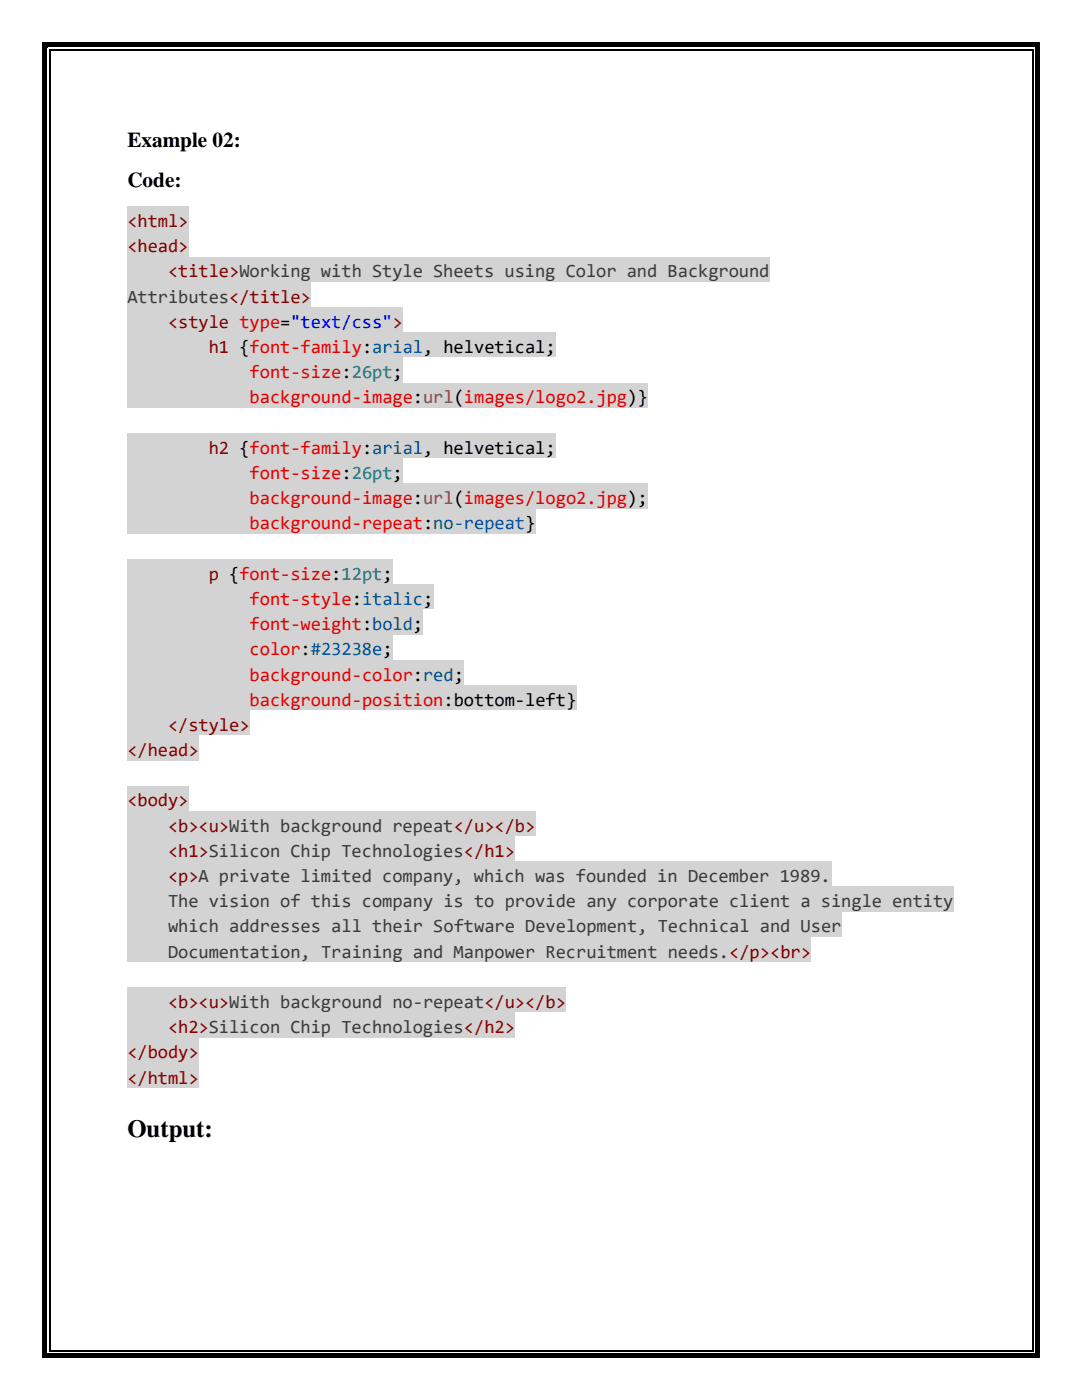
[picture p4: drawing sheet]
<svg xmlns="http://www.w3.org/2000/svg" width="216mm" height="279mm" viewBox="0 0 216 279" stroke-linecap="round" stroke-linejoin="round" font-family="sans-serif">
<defs><g id="words">
<text font-size="5" x="25.4" y="226.8">Output:</text>
<g font-size="4.2">
<text x="25.4" y="29.3">Example 02:</text>
<text x="25.4" y="37.3">Code:</text>
</g>
<g font-size="3.7" fill="#800000">
<text x="25.4" y="45.3">&lt;html&gt;</text>
<text x="25.4" y="50.3">&lt;head&gt;</text>
<text x="33.5" y="55.4">&lt;title&gt;Working with Style Sheets using Color and Background</text>
<text x="33.5" y="65.4">&lt;style type=&quot;text/css&quot;&gt;</text>
<text x="41.7" y="70.4">h1 {font-family:arial, helvetical;</text>
<text x="41.7" y="90.6">h2 {font-family:arial, helvetical;</text>
<text x="41.7" y="115.7">p {font-size:12pt;</text>
<text x="33.5" y="145.9">&lt;/style&gt;</text>
<text x="25.4" y="150.9">&lt;/head&gt;</text>
<text x="25.4" y="160.9">&lt;body&gt;</text>
<text x="33.5" y="166">&lt;b&gt;&lt;u&gt;With background repeat&lt;/u&gt;&lt;/b&gt;</text>
<text x="33.5" y="171">&lt;h1&gt;Silicon Chip Technologies&lt;/h1&gt;</text>
<text x="33.5" y="176">&lt;p&gt;A private limited company, which was founded in December 1989.</text>
<text x="33.5" y="201.2">&lt;b&gt;&lt;u&gt;With background no-repeat&lt;/u&gt;&lt;/b&gt;</text>
<text x="33.5" y="206.2">&lt;h2&gt;Silicon Chip Technologies&lt;/h2&gt;</text>
<text x="25.4" y="211.2">&lt;/body&gt;</text>
<text x="25.4" y="216.3">&lt;/html&gt;</text>
</g>
<g font-size="3.7" fill="#3b3b3b">
<text x="25.4" y="60.4">Attributes&lt;/title&gt;</text>
<text x="33.5" y="181">The vision of this company is to provide any corporate client a single entity</text>
<text x="33.5" y="186.1">which addresses all their Software Development, Technical and User</text>
<text x="33.5" y="191.1">Documentation, Training and Manpower Recruitment needs.&lt;/p&gt;&lt;br&gt;</text>
</g>
<g font-size="3.7" fill="#e50000">
<text x="49.8" y="75.5">font-size:26pt;</text>
<text x="49.8" y="80.5">background-image:url(images/logo2.jpg)}</text>
<text x="49.8" y="95.6">font-size:26pt;</text>
<text x="49.8" y="100.6">background-image:url(images/logo2.jpg);</text>
<text x="49.8" y="105.6">background-repeat:no-repeat}</text>
<text x="49.8" y="120.7">font-style:italic;</text>
<text x="49.8" y="125.7">font-weight:bold;</text>
<text x="49.8" y="130.8">color:#23238e;</text>
<text x="49.8" y="135.8">background-color:red;</text>
<text x="49.8" y="140.8">background-position:bottom-left}</text>
</g>
</g></defs>
<path d="M25.4 41.2h12.2v5.1h-12.2z" fill-rule="evenodd" fill="#d3d3d3"/>
<path d="M24.9 46.3h166.1v5h-166.1z" fill-rule="evenodd" fill="#fff"/>
<path d="M25.4 46.3h12.2v5h-12.2z" fill-rule="evenodd" fill="#d3d3d3"/>
<path d="M24.9 51.3h166.1v5h-166.1z" fill-rule="evenodd" fill="#fff"/>
<path d="M25.4 51.3h128.3v5h-128.3z" fill-rule="evenodd" fill="#d3d3d3"/>
<path d="M24.9 56.3h166.1v5h-166.1z" fill-rule="evenodd" fill="#fff"/>
<path d="M25.4 56.3h36.7v5h-36.7z" fill-rule="evenodd" fill="#d3d3d3"/>
<path d="M24.9 61.3h166.1v5.1h-166.1z" fill-rule="evenodd" fill="#fff"/>
<path d="M25.4 61.3h55v5.1h-55z" fill-rule="evenodd" fill="#d3d3d3"/>
<path d="M24.9 66.4h166.1v5h-166.1z" fill-rule="evenodd" fill="#fff"/>
<path d="M25.4 66.4h85.5v5h-85.5z" fill-rule="evenodd" fill="#d3d3d3"/>
<path d="M24.9 71.4h166.1v5h-166.1z" fill-rule="evenodd" fill="#fff"/>
<path d="M25.4 71.4h55v5h-55z" fill-rule="evenodd" fill="#d3d3d3"/>
<path d="M24.9 76.4h166.1v5.1h-166.1z" fill-rule="evenodd" fill="#fff"/>
<path d="M25.4 76.4h103.9v5.1h-103.9z" fill-rule="evenodd" fill="#d3d3d3"/>
<g fill="#fff">
<path d="M24.9 81.5h166.1v5h-166.1z" fill-rule="evenodd"/>
<path d="M24.9 86.5h166.1v5h-166.1z" fill-rule="evenodd"/>
</g>
<path d="M25.4 86.5h85.5v5h-85.5z" fill-rule="evenodd" fill="#d3d3d3"/>
<path d="M24.9 91.5h166.1v5h-166.1z" fill-rule="evenodd" fill="#fff"/>
<path d="M25.4 91.5h55v5h-55z" fill-rule="evenodd" fill="#d3d3d3"/>
<path d="M24.9 96.5h166.1v5.1h-166.1z" fill-rule="evenodd" fill="#fff"/>
<path d="M25.4 96.5h103.9v5.1h-103.9z" fill-rule="evenodd" fill="#d3d3d3"/>
<path d="M24.9 101.6h166.1v5h-166.1z" fill-rule="evenodd" fill="#fff"/>
<path d="M25.4 101.6h81.5v5h-81.5z" fill-rule="evenodd" fill="#d3d3d3"/>
<g fill="#fff">
<path d="M24.9 106.6h166.1v5.1h-166.1z" fill-rule="evenodd"/>
<path d="M24.9 111.7h166.1v4.9h-166.1z" fill-rule="evenodd"/>
</g>
<path d="M25.4 111.7h53v4.9h-53z" fill-rule="evenodd" fill="#d3d3d3"/>
<path d="M24.9 116.6h166.1v5.1h-166.1z" fill-rule="evenodd" fill="#fff"/>
<path d="M25.4 116.6h61.1v5.1h-61.1z" fill-rule="evenodd" fill="#d3d3d3"/>
<path d="M24.9 121.7h166.1v5h-166.1z" fill-rule="evenodd" fill="#fff"/>
<path d="M25.4 121.7h59.1v5h-59.1z" fill-rule="evenodd" fill="#d3d3d3"/>
<path d="M24.9 126.7h166.1v5.1h-166.1z" fill-rule="evenodd" fill="#fff"/>
<path d="M25.4 126.7h53v5.1h-53z" fill-rule="evenodd" fill="#d3d3d3"/>
<path d="M24.9 131.8h166.1v5h-166.1z" fill-rule="evenodd" fill="#fff"/>
<path d="M25.4 131.8h67.2v5h-67.2z" fill-rule="evenodd" fill="#d3d3d3"/>
<path d="M24.9 136.8h166.1v5h-166.1z" fill-rule="evenodd" fill="#fff"/>
<path d="M25.4 136.8h89.6v5h-89.6z" fill-rule="evenodd" fill="#d3d3d3"/>
<path d="M24.9 141.8h166.1v5h-166.1z" fill-rule="evenodd" fill="#fff"/>
<path d="M25.4 141.8h24.4v5h-24.4z" fill-rule="evenodd" fill="#d3d3d3"/>
<path d="M24.9 146.8h166.1v5.1h-166.1z" fill-rule="evenodd" fill="#fff"/>
<path d="M25.4 146.8h14.3v5.1h-14.3z" fill-rule="evenodd" fill="#d3d3d3"/>
<g fill="#fff">
<path d="M24.9 151.9h166.1v5h-166.1z" fill-rule="evenodd"/>
<path d="M24.9 156.9h166.1v5h-166.1z" fill-rule="evenodd"/>
</g>
<path d="M25.4 156.9h12.2v5h-12.2z" fill-rule="evenodd" fill="#d3d3d3"/>
<path d="M24.9 161.9h166.1v5h-166.1z" fill-rule="evenodd" fill="#fff"/>
<path d="M25.4 161.9h81.5v5h-81.5z" fill-rule="evenodd" fill="#d3d3d3"/>
<path d="M24.9 166.9h166.1v5.1h-166.1z" fill-rule="evenodd" fill="#fff"/>
<path d="M25.4 166.9h77.4v5.1h-77.4z" fill-rule="evenodd" fill="#d3d3d3"/>
<path d="M24.9 172h166.1v5h-166.1z" fill-rule="evenodd" fill="#fff"/>
<path d="M25.4 172h140.5v5h-140.5z" fill-rule="evenodd" fill="#d3d3d3"/>
<path d="M24.9 177h166.1v5h-166.1z" fill-rule="evenodd" fill="#fff"/>
<path d="M25.4 177h164.9v5h-164.9z" fill-rule="evenodd" fill="#d3d3d3"/>
<path d="M24.9 182h166.1v5.1h-166.1z" fill-rule="evenodd" fill="#fff"/>
<path d="M25.4 182h142.5v5.1h-142.5z" fill-rule="evenodd" fill="#d3d3d3"/>
<path d="M24.9 187.1h166.1v5h-166.1z" fill-rule="evenodd" fill="#fff"/>
<path d="M25.4 187.1h136.4v5h-136.4z" fill-rule="evenodd" fill="#d3d3d3"/>
<g fill="#fff">
<path d="M24.9 192.1h166.1v5h-166.1z" fill-rule="evenodd"/>
<path d="M24.9 197.1h166.1v5h-166.1z" fill-rule="evenodd"/>
</g>
<path d="M25.4 197.1h87.6v5h-87.6z" fill-rule="evenodd" fill="#d3d3d3"/>
<path d="M24.9 202.1h166.1v5.1h-166.1z" fill-rule="evenodd" fill="#fff"/>
<path d="M25.4 202.1h77.4v5.1h-77.4z" fill-rule="evenodd" fill="#d3d3d3"/>
<path d="M24.9 207.2h166.1v5h-166.1z" fill-rule="evenodd" fill="#fff"/>
<path d="M25.4 207.2h14.3v5h-14.3z" fill-rule="evenodd" fill="#d3d3d3"/>
<path d="M24.9 212.2h166.1v5h-166.1z" fill-rule="evenodd" fill="#fff"/>
<path d="M25.4 212.2h14.3v5h-14.3z" fill-rule="evenodd" fill="#d3d3d3"/>
<path d="M24.9 217.2h166.1v5h-166.1z" fill-rule="evenodd" fill="#fff"/>
<g fill="#000">
<path d="M8.5 8.5h1v1.5h-1z" fill-rule="evenodd"/>
<path d="M8.5 8.5h1.5v1h-1.5z" fill-rule="evenodd"/>
</g>
<g fill="#fff">
<path d="M9.5 9.5h.3v.5h-.3z" fill-rule="evenodd"/>
<path d="M9.5 9.5h.5v.3h-.5z" fill-rule="evenodd"/>
</g>
<g fill="#000">
<path d="M9.8 9.8h.2v.2h-.2z" fill-rule="evenodd"/>
<path d="M9.8 9.8h.2v.2h-.2z" fill-rule="evenodd"/>
<path d="M10 8.5h195.9v1h-195.9z" fill-rule="evenodd"/>
</g>
<path d="M10 9.5h195.9v.3h-195.9z" fill-rule="evenodd" fill="#fff"/>
<path d="M10 9.9h195.9" fill="none" stroke="#000" stroke-width=".25"/>
<g fill="#000">
<path d="M205.9 8.5h1.6v1h-1.6z" fill-rule="evenodd"/>
<path d="M206.4 8.5h1.1v1.5h-1.1z" fill-rule="evenodd"/>
</g>
<g fill="#fff">
<path d="M206.2 9.5h.2v.5h-.2z" fill-rule="evenodd"/>
<path d="M205.9 9.5h.5v.3h-.5z" fill-rule="evenodd"/>
</g>
<g fill="#000">
<path d="M205.9 9.8h.3v.2h-.3z" fill-rule="evenodd"/>
<path d="M205.9 9.8h.3v.2h-.3z" fill-rule="evenodd"/>
<path d="M8.5 10h1v259.4h-1z" fill-rule="evenodd"/>
</g>
<path d="M9.5 10h.3v259.4h-.3z" fill-rule="evenodd" fill="#fff"/>
<path d="M9.9 10v259.4" fill="none" stroke="#000" stroke-width=".25"/>
<path d="M206.4 10h1.1v259.4h-1.1z" fill-rule="evenodd" fill="#000"/>
<path d="M206.2 10h.2v259.4h-.2z" fill-rule="evenodd" fill="#fff"/>
<path d="M206 10v259.4" fill="none" stroke="#000" stroke-width=".25"/>
<g fill="#000">
<path d="M8.5 269.4h1v1.6h-1z" fill-rule="evenodd"/>
<path d="M8.5 269.9h1.5v1.1h-1.5z" fill-rule="evenodd"/>
</g>
<g fill="#fff">
<path d="M9.5 269.4h.3v.5h-.3z" fill-rule="evenodd"/>
<path d="M9.5 269.7h.5v.2h-.5z" fill-rule="evenodd"/>
</g>
<g fill="#000">
<path d="M9.8 269.4h.2v.3h-.2z" fill-rule="evenodd"/>
<path d="M9.8 269.4h.2v.3h-.2z" fill-rule="evenodd"/>
<path d="M10 269.9h195.9v1.1h-195.9z" fill-rule="evenodd"/>
</g>
<path d="M10 269.7h195.9v.2h-195.9z" fill-rule="evenodd" fill="#fff"/>
<path d="M10 269.5h195.9" fill="none" stroke="#000" stroke-width=".25"/>
<g fill="#000">
<path d="M205.9 269.9h1.6v1.1h-1.6z" fill-rule="evenodd"/>
<path d="M206.4 269.4h1.1v1.6h-1.1z" fill-rule="evenodd"/>
</g>
<g fill="#fff">
<path d="M206.2 269.4h.2v.5h-.2z" fill-rule="evenodd"/>
<path d="M205.9 269.7h.5v.2h-.5z" fill-rule="evenodd"/>
</g>
<g fill="#000">
<path d="M205.9 269.4h.3v.3h-.3z" fill-rule="evenodd"/>
<path d="M205.9 269.4h.3v.3h-.3z" fill-rule="evenodd"/>
</g>
<use href="#words"/>
</svg>
